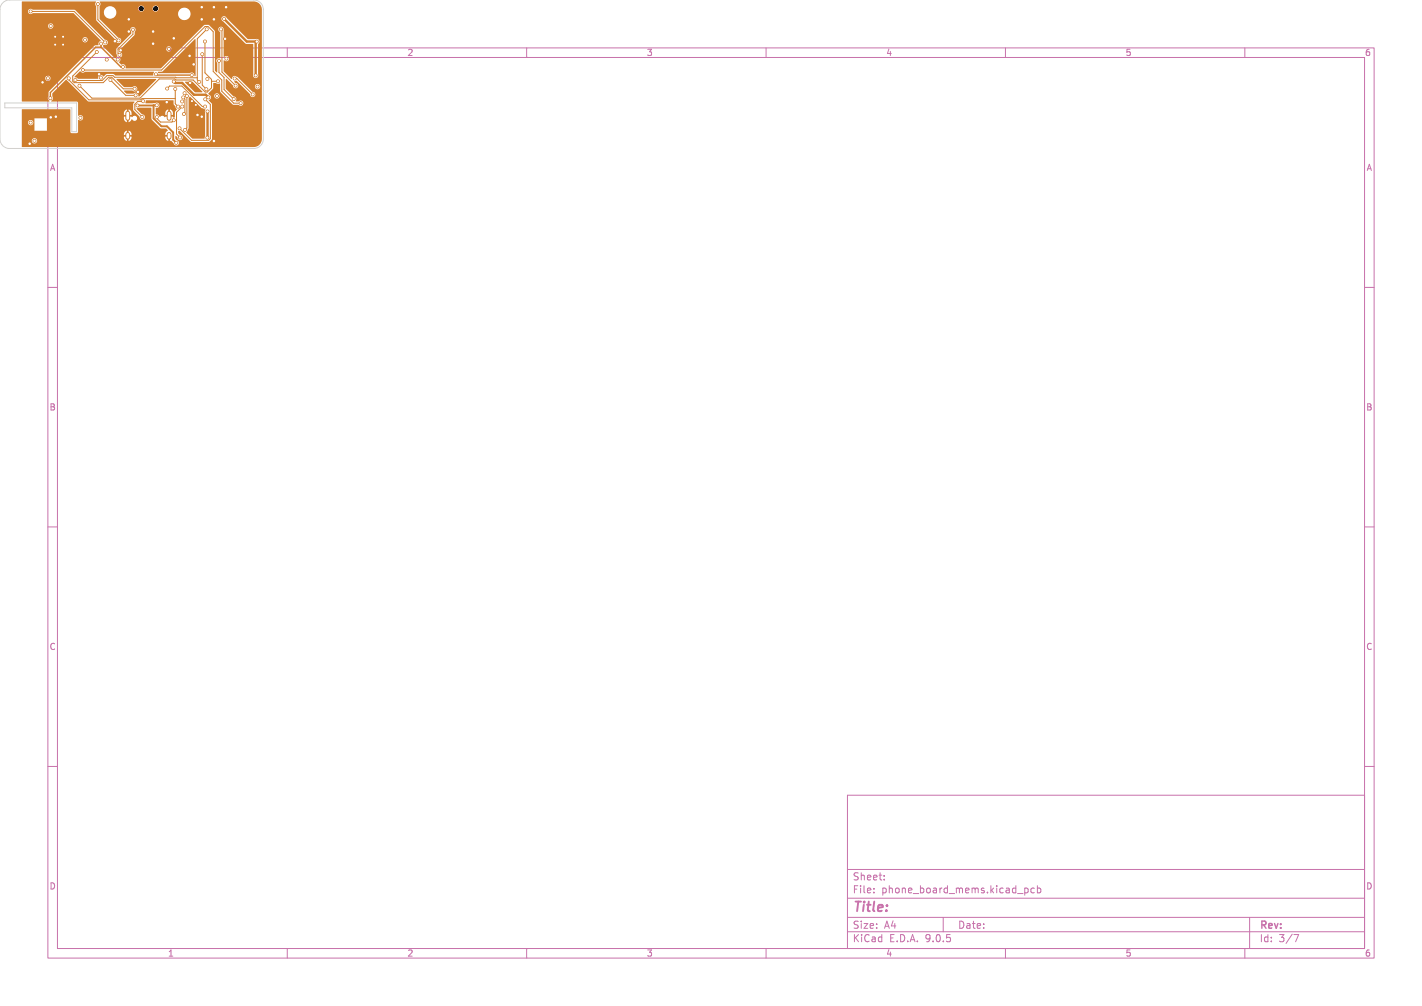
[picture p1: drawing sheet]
<svg xmlns="http://www.w3.org/2000/svg" width="297mm" height="210mm" viewBox="0 0 297 210" stroke-linecap="round" stroke-linejoin="round" font-family="sans-serif">
<defs><g id="words">
<text font-size="2.8" fill="#c872ab" x="178" y="190.9">Title:</text>
<g font-size="2.1" fill="#c872ab">
<text x="178" y="184">Sheet:</text>
<text x="178" y="186.7">File:</text>
<text x="184.1" y="186.7">phone_board_mems.kicad_pcb</text>
<text x="178" y="196.9">KiCad</text>
<text x="178" y="194.1">Size:</text>
<text x="184.7" y="194.1">A4</text>
<text x="185.7" y="196.9">E.D.A.</text>
<text x="193.3" y="196.9">9.0.5</text>
<text x="200" y="194.1">Date:</text>
<text x="263" y="194.3">Rev:</text>
<text x="263" y="196.9">Id:</text>
<text x="267.1" y="196.9">3/7</text>
</g>
<text font-size="1.8" fill="#fff" x="35" y="11.9">1</text>
<g font-size="1.8" fill="#c872ab">
<text x="85" y="11.9">2</text>
<text x="135" y="11.9">3</text>
<text x="185" y="11.9">4</text>
<text x="235" y="11.9">5</text>
<text x="285" y="11.9">6</text>
<text x="10.3" y="35.9">A</text>
<text x="285.4" y="35.9">A</text>
<text x="10.3" y="85.9">B</text>
<text x="285.3" y="85.9">B</text>
<text x="10.3" y="135.9">C</text>
<text x="285.3" y="135.9">C</text>
<text x="10.3" y="185.9">D</text>
<text x="285.3" y="185.9">D</text>
<text x="35" y="199.9">1</text>
<text x="85" y="199.9">2</text>
<text x="135" y="199.9">3</text>
<text x="185" y="199.9">4</text>
<text x="235" y="199.9">5</text>
<text x="285" y="199.9">6</text>
</g>
</g></defs>
<g fill="none" stroke="#c872ab" stroke-width=".21">
<path d="M10 10h277v190h-277zM12 12h273v186h-273zM60 10v2M110 10v2M160 10v2M210 10v2M260 10v2M10 60h2M285 60h2M10 110h2M285 110h2M10 160h2"/>
<path d="M177 166h108v32h-108zM285 160h2M60 198v2M110 198v2M160 198v2M177 194.5h108M177 191.5h108M177 187.5h108M177 181.5h108M182.5 186.3v.1M182.5 185.5v.1M184.7 183.6v.1"/>
<path d="M184.7 182.8v.1M197 191.5v3M210 198v2M214 185.4v1.5M214 185.5l.5-.1 .2 .3-.1 .6h-.6M216 185.5l-.4-.1-.3 .3 .2 .6h.5M216.7 185.5l.4-.1 .3 .3-.2 .6h-.5M216.7 184.9v1.5M260 198v2M261 191.5v6.5M270.2 195.1h1l-.6 1.5"/>
</g>
<path d="M26.7 23.6v1.1M26.7 28.1v.6M35.3 23.6v1.1M35.3 28.1v.6" fill="none" stroke="#ce7d2c" stroke-width="1"/>
<g fill="#ce7d2c" stroke="#ce7d2c" stroke-width=".21">
<circle cx="26.9" cy="6.6" r=".3"/>
<circle cx="11.5" cy="9.3" r=".25"/>
<circle cx="42.1" cy="1.5" r=".3"/>
<circle cx="32" cy="6.6" r=".3"/>
<circle cx="39.6" cy="11.7" r=".3"/>
<circle cx="34.8" cy="21.3" r=".3"/>
<circle cx="47.2" cy="1.5" r=".3"/>
<circle cx="26.9" cy="4" r=".3"/>
<circle cx="40.1" cy="21.1" r=".25"/>
<circle cx="13.2" cy="9.3" r=".25"/>
<circle cx="44.7" cy="29.4" r=".3"/>
<circle cx="6.2" cy="30" r=".3"/>
<circle cx="24" cy="8.6" r=".3"/>
<circle cx="39.7" cy="17.3" r=".3"/>
<circle cx="11.7" cy="24.4" r=".3"/>
<circle cx="47" cy="8.1" r=".3"/>
<circle cx="11.5" cy="7.7" r=".25"/>
<circle cx="42.1" cy="24.4" r=".3"/>
<circle cx="20.7" cy="15.5" r=".3"/>
<circle cx="44.7" cy="1.5" r=".3"/>
<circle cx="44.7" cy="4" r=".3"/>
<circle cx="36.3" cy="8" r=".3"/>
<circle cx="41.2" cy="24" r=".3"/>
<circle cx="28.8" cy="19.2" r=".3"/>
<circle cx="40.9" cy="21.9" r=".25"/>
<circle cx="42.1" cy="4" r=".3"/>
<circle cx="32" cy="9.1" r=".3"/>
<circle cx="40.5" cy="13.4" r=".3"/>
<circle cx="10.6" cy="24.5" r=".3"/>
<circle cx="25.2" cy="10.5" r=".3"/>
<circle cx="8.9" cy="17.2" r=".3"/>
<circle cx="13.2" cy="7.7" r=".25"/>
<circle cx="38.5" cy="19.5" r=".3"/>
<circle cx="32.7" cy="22" r=".3"/>
<circle cx="36.8" cy="29.8" r=".3"/>
<circle cx="28.7" cy="22" r=".3"/>
<circle cx="29.7" cy="24.4" r=".3"/>
<circle cx="29.9" cy="21.1" r=".3"/>
<circle cx="23.1" cy="16.7" r=".3"/>
<circle cx="28.3" cy="19.9" r=".3"/>
<circle cx="28.1" cy="18.5" r=".3"/>
<circle cx="20.2" cy="10.9" r=".3"/>
<circle cx="32.8" cy="24.5" r=".3"/>
<circle cx="36.3" cy="25.1" r=".3"/>
<circle cx="38.4" cy="23.8" r=".3"/>
<circle cx="38.3" cy="20.3" r=".3"/>
<circle cx="43.3" cy="23.3" r=".3"/>
<circle cx="38" cy="21.2" r=".3"/>
<circle cx="43.3" cy="16.5" r=".3"/>
<circle cx="43.3" cy="28.7" r=".3"/>
<circle cx="38.1" cy="22.2" r=".3"/>
<circle cx="37.6" cy="28.7" r=".3"/>
<circle cx="36.6" cy="18.6" r=".3"/>
<circle cx="37.2" cy="22.3" r=".3"/>
<circle cx="14.4" cy="16.4" r=".3"/>
<circle cx="42.8" cy="22.3" r=".3"/>
<circle cx="34.9" cy="18.5" r=".3"/>
<circle cx="35.3" cy="10.2" r=".3"/>
<circle cx="43.5" cy="20.3" r=".3"/>
<circle cx="36.3" cy="17" r=".3"/>
<circle cx="37.5" cy="26.8" r=".3"/>
<circle cx="42.9" cy="20.7" r=".3"/>
<circle cx="38.6" cy="27.1" r=".3"/>
<circle cx="39" cy="20.1" r=".3"/>
<circle cx="10.5" cy="20.5" r=".3"/>
<circle cx="16.8" cy="24.6" r=".3"/>
<circle cx="21.1" cy="9.1" r=".3"/>
<circle cx="32.6" cy="15.5" r=".3"/>
<circle cx="40" cy="15.7" r=".3"/>
<circle cx="47.3" cy="12.2" r=".3"/>
<circle cx="25.7" cy="14" r=".3"/>
<circle cx="25" cy="11.5" r=".3"/>
<circle cx="27.8" cy="6.2" r=".3"/>
<circle cx="53.6" cy="8.7" r=".3"/>
<circle cx="53.4" cy="15.7" r=".3"/>
<circle cx="46.8" cy="3.9" r=".3"/>
<circle cx="45.3" cy="20" r=".3"/>
<circle cx="10" cy="16.4" r=".3"/>
<circle cx="50.3" cy="21.5" r=".3"/>
<circle cx="17.3" cy="14.6" r=".3"/>
<circle cx="43.2" cy="6.1" r=".3"/>
<circle cx="6.4" cy="25.6" r=".3"/>
<circle cx="41.6" cy="17.1" r=".3"/>
<circle cx="15.7" cy="16.7" r=".3"/>
<circle cx="7.2" cy="29.4" r=".3"/>
<circle cx="42.8" cy="8.7" r=".3"/>
<circle cx="16.6" cy="17.9" r=".3"/>
<circle cx="45.5" cy="17" r=".3"/>
<circle cx="21.1" cy="16.2" r=".3"/>
<circle cx="42.2" cy="11.3" r=".3"/>
<circle cx="43.1" cy="18.6" r=".3"/>
<circle cx="24.8" cy="8.4" r=".3"/>
<circle cx="20.4" cy=".8" r=".3"/>
<circle cx="17.8" cy="8.3" r=".3"/>
<circle cx="22.3" cy="12.4" r=".3"/>
<circle cx="10.6" cy="5.4" r=".3"/>
<circle cx="24.6" cy="12.4" r=".3"/>
<circle cx="6.4" cy="2.4" r=".3"/>
<circle cx="22" cy="8.9" r=".3"/>
<circle cx="45.7" cy="12.7" r=".3"/>
<circle cx="48.8" cy="20.7" r=".3"/>
<circle cx="49" cy="16.4" r=".3"/>
<circle cx="52.8" cy="19.7" r=".3"/>
<circle cx="46.1" cy="6.1" r=".3"/>
<circle cx="53.8" cy="18.1" r=".3"/>
<circle cx="49.2" cy="17.9" r=".3"/>
</g>
<path d="M28.7 22h3.4M32.1 22v2.7l1.6 1.7h1.2l1.3 1.3v1.5l.6 .6M32.7 22h-.6" fill="none" stroke="#ce7d2c" stroke-width=".4"/>
<g fill="none" stroke="#ce7d2c" stroke-width=".21">
<path d="M6.4 2.4h9.1l6.5 6.5M14.4 16.4v.3l4.1 4.1h10.9l.3-.2h6.9M17.3 14.6h16.4l9.1-9.1h.7l1 1.1v8.3l1.8 1.8v2.3l2.5 2.5h1.5M20.2 10.9l-5 5v1l.3 .4h6.1l1.1-1.2h.6l2.5 2.4h2.3M20.4 .8v3.3l4.4 4.3M23.1 16.7l3.2 3.2h2M27.8 6.2v.9l-3.2 3.2v.8l.4 .4M27.8 6.2h.1M34.9 18.5l.5-.5h2.6l4.3 4.3h.5M36.6 18.6v3.1l.6 .6M36.6 18.6h.1M41.2 16.2l-17.3-.1-.3-.3h-1.2l-1.1 1-5.5-.1"/>
<path d="M42.2 11.3v6.5l.9 .8M42.8 8.7v6.5l1.4 1.4v1.7l-.9 .9h-.4l-2.6-2.5h-3.6l-.2-.2h-3.2l-4.1 4h-10l-2.6-2.6M43.2 6.1l-2 2v8.6l.4 .4M44.2 17h1.3M45.7 12.7v2.4l1.1 1.1v2.5l2 2M46.1 6.1l.3 .2v8.7l2.8 2.9M49 16.4h.5l3.3 3.3M29.9 21.1l-1.2 .1-.5 .6v1.1l1.5 1.5M32.8 24.5v.2l.7 .8h2.4l.4-.4M38.1 22.2l-1.2 1.2v4.6l.7 .7M38.3 20.3l.3 .4v2.9l-.2 .2M39 20.1v6.6l-.4 .4"/>
<path d="M42.9 20.7l1 1.1v7.1l-.3 .4h-3.6l-2.5-2.5"/>
</g>
<path d="M36.3 17l.3 .3h1.4l2.5 2.5h2.5l.5 .5M46.8 3.9l4.7 4.8h2.1M53.4 8.7v7M43.3 23.3v5.4" fill="none" stroke="#ce7d2c" stroke-width=".5"/>
<path d="M21.1 9.1v.7M21.1 9.8h-1.1l-9.5 9.5v1.2M21.1 9.8l4.1 4.2h.5M32.6 15.5l.1 .2h7.3" fill="none" stroke="#ce7d2c" stroke-width=".3"/>
<g fill="#ce7d2c">
<path d="M4.6 .3h15.4l.1 .1a.61 .61 0 0 0 0 .9l.1 3 4 4.1a.57 .57 0 0 0 .5 .6 .57 .57 0 0 0 .6-.6 .57 .57 0 0 0-.6-.5l-3.9-3.9v-1.5h.9v.2a1.3 1.3 0 0 0 1.2 1.2 1.3 1.3 0 0 0 1.4-1.1h12.9v.2a1.3 1.3 0 0 0 .8 1.1 1.3 1.3 0 0 0 1.4-.2h6.8l.2 .4 4.8 4.8 1.7 .1v6.3a.56 .56 0 0 0 .2 .7 .56 .56 0 0 0 .7-.1l.1-6.9a.58 .58 0 0 0 .2-.8 .58 .58 0 0 0-.7-.2h-1.7l-4.5-4.6a.56 .56 0 0 0-.5-.2 .56 .56 0 0 0-.5 .5h-6.8l.1-.2a1.3 1.3 0 0 0-.5-2 1.3 1.3 0 0 0-1.8 1.1h-12.9v-.5l-.3-.6h4.9v.2a.63 .63 0 0 0 .7 .5 .63 .63 0 0 0 .5-.7h1.8v.2a.63 .63 0 0 0 .9 .4 .63 .63 0 0 0 0-1 .63 .63 0 0 0-.9 .4h-1.8l-.1-.3-.3-.2a.63 .63 0 0 0-.8 .5h-4.9l-.2-.1a1.3 1.3 0 0 0-2.1 .9h-.9v-1.3a.67 .67 0 0 0 0-.8l32.2-.1a1.7 1.7 0 0 1 1.7 1.7v27a1.7 1.7 0 0 1-1.7 1.7l-48.4-.1v-1.3h2a.56 .56 0 0 0 .8 .6 .56 .56 0 0 0 .2-.9 .56 .56 0 0 0-.9 .2l-.1 .1h-2v-1.3h21.3v.2h.5v.3h-.5a.81 .81 0 0 0 .6 .9v-.5h.4v.5l.4-.2 .2-.7h-.5v-.3h.5a.81 .81 0 0 0-.6-.9v.5h-.4v-.5l-.4 .2-.2 .5h-21.3v-.7h5.2v-2.6h-2.6v2.6h-2.6v-1.8h1.2a.56 .56 0 0 0 .7 .7 .56 .56 0 0 0 .3-.9 .56 .56 0 0 0-.9 .2h-1.3v-2.7h10.1v4.7l.3 .3h1l.3-.2v-2.5a.6 .6 0 0 0 1-.2 .6 .6 0 0 0-.4-.9l-.6 .2v-.7h9.6v.5h.5v.3h-.5v.7l.3 .3 .3 .2v-.5h.4v.5l.7-.6a.55 .55 0 0 0 .9 .1 .55 .55 0 0 0-.1-.8 .55 .55 0 0 0-.8 .3l-.6-.2v-.3h.5v-.5l-.2-.4-.4-.2v.5h-.4v-.6l-.4 .3-.2 .4h-9.6v-2l-.2-.3h-5.3l-.1-.2a.59 .59 0 0 0 .2-.9v-.6l3-2.9 4.5 4.6h9.7l-.3 .5v1.3l1.4 1.4a.56 .56 0 0 0 .6 .6 .56 .56 0 0 0 .5-.7 .56 .56 0 0 0-.7-.4l-1.1-1.3 .6-.1h2.5l.1 2.5 1.7 1.7 1.3 .1 .3 .4v.1a.8 .8 0 0 0-.5 .9h.5v.3h-.5l.3 .8 .3 .1v-.5h.4v.5h.3l.5 .5a.56 .56 0 0 0 .9 .3 .56 .56 0 0 0-.3-.9l-.3-.3v-.6l.5 .3a.56 .56 0 0 0 .5 .5 .56 .56 0 0 0 .6-.6 .56 .56 0 0 0-.7-.5l-.3-.3 .1-.5 .3 .1 2.4 2.3h3.6l.6-.6 .1-7.3-.7-.8 .1-.2a.55 .55 0 0 0 .2-.8h.8v.1a.56 .56 0 0 0 .9 .4 .56 .56 0 0 0 0-.9 .56 .56 0 0 0-.9 .4h-.8l-.4-.5 1-1v-1.1l.6-.1 .4 .2 .4-.1 .1 1.9 2.6 2.5 1.2 .1a.57 .57 0 0 0 .8 .1 .57 .57 0 0 0 0-.9 .57 .57 0 0 0-.8 .1h-.5a.67 .67 0 0 0-.6-1.1l-1.6-1.6 .1-2h.1l1.4 1.4a.56 .56 0 0 0 .5 .5 .56 .56 0 0 0 .6-.6 .56 .56 0 0 0-.7-.5l-.2-.3 .5-.1 2.8 2.7a.57 .57 0 0 0 .5 .7 .57 .57 0 0 0 .6-.6 .57 .57 0 0 0-.6-.6l-1.1-1.1h1.6a.56 .56 0 0 0 .7 .7 .56 .56 0 0 0 .3-1 .56 .56 0 0 0-.9 .3h-1.7l-1.9-1.9a.74 .74 0 0 0-.8-.2 .74 .74 0 0 0-.5 .6l-1.7-1.6 .1-2.3a.59 .59 0 0 0 .9 .1 .59 .59 0 0 0-.1-.9 .59 .59 0 0 0-.8 .1l-.1-5.6a.56 .56 0 0 0-.3-.6 .56 .56 0 0 0-.6 0 .63 .63 0 0 0 .2 1v5.4a.61 .61 0 0 0-.7 .3 .61 .61 0 0 0 .1 .8v1.8l-.1 .1-.4-.4v-8.1l-1.2-1.3-.9-.1-9.2 9h-7.4a.63 .63 0 0 0-.2-.7 .63 .63 0 0 0-.7 0l-.4-.5 .3-.5-.2-.4a.64 .64 0 0 0 .5-.7 .64 .64 0 0 0-.5-.6v-.4l.3-.3h9.4v.2a.56 .56 0 0 0 .9 .4 .56 .56 0 0 0 0-1 .56 .56 0 0 0-.9 .4h-9.4l2.8-2.7v-.7a.57 .57 0 0 0 .1-.9 .57 .57 0 0 0-.8 0 .57 .57 0 0 0 0 .9v.3l-3 3.1-.1 1.1a.54 .54 0 0 1 .2 .6 .54 .54 0 0 1-.5 .4l-2.5-2.5 .1-.4a.58 .58 0 0 0 .9-.3 .58 .58 0 0 0-.6-.7l-6.3-6.2-8.8-.1a.57 .57 0 0 0-.8 0 .57 .57 0 0 0 .1 .9 .57 .57 0 0 0 .8-.2l8.5 .1 5.6 5.6-.1 .2a.62 .62 0 0 0-.3 .8l-.8 .1-9.6 9.6-.1 1.1a.65 .65 0 0 0 .3 .9h-5.8v-4.8h4.9v.1a.56 .56 0 0 0 .8 .4 .56 .56 0 0 0 0-.9 .56 .56 0 0 0-.8 .4h-4.9v-8.1h12.6v.2a.56 .56 0 0 0 .9 .4 .56 .56 0 0 0 0-1 .56 .56 0 0 0-.9 .4h-12.6v-2.8h5.4v.1a.56 .56 0 0 0 .9 .4 .56 .56 0 0 0 0-.9 .56 .56 0 0 0-.9 .4h-5.4z"/>
<path d="M39.6 20.2l2.5 2.3 .8 .4-.1 5.5-.1 .5h-2.6l-1.2-1.2 .5-1v-6.2z"/>
<path d="M30.5 20.9h5.7l.1 .9 .7 1-.5 .5v1.2l-.9-.2v-.3h.5v-.5l-.2-.4-.4-.3v.6h-.4v-.6l-.5 .4-.1 .8h.5v.3l-.5 .2a.76 .76 0 0 0-1.2-.1 .69 .69 0 0 0-.8-.5v-1.3a.58 .58 0 0 0 .8-.7 .58 .58 0 0 0-.9-.4l-1.9 .1z"/>
<path d="M24.3 16.5h8.3v.1l-3.6 3.5a.65 .65 0 0 0-.3-.6 .65 .65 0 0 0-.8 0l-1.5 .1-.5-.6 .1-.1h1.6a.57 .57 0 0 0 .9 .1 .57 .57 0 0 0 0-.9 .57 .57 0 0 0-.9 .1h-1.7z"/>
<path d="M38.6 17.1h1.6l2.1 2.1-1.6 .1z"/>
<path d="M16.7 14.9h.1a.59 .59 0 0 0 1 .1h14.4l-.3 .8h-7.8l-.5-.4h-1.3l-.7 .6a.63 .63 0 0 0-.7-.3 .63 .63 0 0 0-.4 .7l-4.2 .1-.7-.4z"/>
<path d="M33 15l1-.1 6.7-6.8 .2 .1v7.6l-.2 .1a.66 .66 0 0 0-.3-.7 .66 .66 0 0 0-.8 .1h-6.5z"/>
</g>
<path d="M.6 .6l.7-.5 .7-.1h51a2 2 0 0 1 2 2v27a2 2 0 0 1-2 2h-51a2 2 0 0 1-2-2v-27l.2-.8zM1 21.5h15v6h-1v-5h-14z" fill="none" stroke="#d0d2cd" stroke-width=".21"/>
<g fill="#fff" stroke="#fff" stroke-width=".21">
<circle cx="26.9" cy="6.6" r=".15"/>
<circle cx="11.5" cy="9.3" r=".1"/>
<circle cx="42.1" cy="1.5" r=".15"/>
<circle cx="32" cy="6.6" r=".15"/>
<circle cx="39.6" cy="11.7" r=".15"/>
<circle cx="34.8" cy="21.3" r=".15"/>
<circle cx="47.2" cy="1.5" r=".15"/>
<circle cx="26.9" cy="4" r=".15"/>
<circle cx="40.1" cy="21.1" r=".1"/>
<circle cx="13.2" cy="9.3" r=".1"/>
<circle cx="44.7" cy="29.4" r=".15"/>
<circle cx="6.2" cy="30" r=".15"/>
<circle cx="24" cy="8.6" r=".15"/>
<circle cx="39.7" cy="17.3" r=".15"/>
<circle cx="11.7" cy="24.4" r=".15"/>
<circle cx="47" cy="8.1" r=".15"/>
<circle cx="11.5" cy="7.7" r=".1"/>
<circle cx="42.1" cy="24.4" r=".15"/>
<circle cx="20.7" cy="15.5" r=".15"/>
<circle cx="44.7" cy="1.5" r=".15"/>
<circle cx="44.7" cy="4" r=".15"/>
<circle cx="36.3" cy="8" r=".15"/>
<circle cx="41.2" cy="24" r=".15"/>
<circle cx="28.8" cy="19.2" r=".15"/>
<circle cx="40.9" cy="21.9" r=".1"/>
<circle cx="42.1" cy="4" r=".15"/>
<circle cx="32" cy="9.1" r=".15"/>
<circle cx="40.5" cy="13.4" r=".15"/>
<circle cx="10.6" cy="24.5" r=".15"/>
<circle cx="25.2" cy="10.5" r=".15"/>
<circle cx="8.9" cy="17.2" r=".15"/>
<circle cx="13.2" cy="7.7" r=".1"/>
<circle cx="38.5" cy="19.5" r=".15"/>
<circle cx="32.7" cy="22" r=".15"/>
<circle cx="36.8" cy="29.8" r=".15"/>
<circle cx="28.7" cy="22" r=".15"/>
<circle cx="29.7" cy="24.4" r=".15"/>
<circle cx="29.9" cy="21.1" r=".15"/>
<circle cx="23.1" cy="16.7" r=".15"/>
<circle cx="28.3" cy="19.9" r=".15"/>
<circle cx="28.1" cy="18.5" r=".15"/>
<circle cx="20.2" cy="10.9" r=".15"/>
<circle cx="32.7" cy="24.5" r=".15"/>
<circle cx="36.3" cy="25.1" r=".15"/>
<circle cx="38.4" cy="23.8" r=".15"/>
<circle cx="38.3" cy="20.3" r=".15"/>
<circle cx="43.3" cy="23.3" r=".15"/>
<circle cx="38" cy="21.2" r=".15"/>
<circle cx="43.3" cy="16.5" r=".15"/>
<circle cx="43.3" cy="28.7" r=".15"/>
<circle cx="38.1" cy="22.2" r=".15"/>
<circle cx="37.6" cy="28.7" r=".15"/>
<circle cx="36.6" cy="18.6" r=".15"/>
<circle cx="37.2" cy="22.3" r=".15"/>
<circle cx="14.4" cy="16.4" r=".15"/>
<circle cx="42.8" cy="22.3" r=".15"/>
<circle cx="34.9" cy="18.5" r=".15"/>
<circle cx="43.5" cy="20.3" r=".15"/>
<circle cx="36.3" cy="17" r=".15"/>
<circle cx="37.5" cy="26.8" r=".15"/>
<circle cx="42.9" cy="20.7" r=".15"/>
<circle cx="38.6" cy="27.1" r=".15"/>
<circle cx="39" cy="20.1" r=".15"/>
<circle cx="10.5" cy="20.5" r=".15"/>
<circle cx="16.8" cy="24.6" r=".15"/>
<circle cx="21.1" cy="9.1" r=".15"/>
<circle cx="32.6" cy="15.5" r=".15"/>
<circle cx="40" cy="15.7" r=".15"/>
<circle cx="47.3" cy="12.2" r=".15"/>
<circle cx="25.7" cy="14" r=".15"/>
<circle cx="25" cy="11.4" r=".15"/>
<circle cx="27.8" cy="6.2" r=".15"/>
<circle cx="53.6" cy="8.7" r=".15"/>
<circle cx="53.4" cy="15.7" r=".15"/>
<circle cx="46.8" cy="3.9" r=".15"/>
<circle cx="45.3" cy="20" r=".15"/>
<circle cx="10" cy="16.4" r=".15"/>
<circle cx="50.3" cy="21.5" r=".15"/>
<circle cx="17.3" cy="14.6" r=".15"/>
<circle cx="43.2" cy="6.1" r=".15"/>
<circle cx="6.4" cy="25.6" r=".15"/>
<circle cx="41.6" cy="17.1" r=".15"/>
<circle cx="15.8" cy="16.7" r=".15"/>
<circle cx="7.2" cy="29.4" r=".15"/>
<circle cx="42.8" cy="8.7" r=".15"/>
<circle cx="16.6" cy="17.9" r=".15"/>
<circle cx="45.5" cy="17" r=".15"/>
<circle cx="21.1" cy="16.2" r=".15"/>
<circle cx="42.2" cy="11.3" r=".15"/>
<circle cx="43.1" cy="18.6" r=".15"/>
<circle cx="24.8" cy="8.4" r=".15"/>
<circle cx="20.4" cy=".8" r=".15"/>
<circle cx="17.8" cy="8.3" r=".15"/>
<circle cx="22.3" cy="12.4" r=".15"/>
<circle cx="10.6" cy="5.4" r=".15"/>
<circle cx="24.6" cy="12.4" r=".15"/>
<circle cx="6.4" cy="2.4" r=".15"/>
<circle cx="22" cy="8.9" r=".15"/>
<circle cx="45.7" cy="12.7" r=".15"/>
<circle cx="48.8" cy="20.7" r=".15"/>
<circle cx="49" cy="16.4" r=".15"/>
<circle cx="52.8" cy="19.7" r=".15"/>
<circle cx="46.1" cy="6.1" r=".15"/>
<circle cx="53.8" cy="18.1" r=".15"/>
<circle cx="49.2" cy="17.9" r=".15"/>
<circle cx="28.1" cy="24.7" r=".32"/>
<circle cx="33.9" cy="24.7" r=".32"/>
<circle cx="23" cy="2.6" r="1.1"/>
<circle cx="38.5" cy="2.9" r="1.1"/>
</g>
<g fill="#000" stroke="#000" stroke-width=".21">
<circle cx="29.5" cy="1.8" r=".42"/>
<circle cx="32.5" cy="1.8" r=".42"/>
</g>
<path d="M26.7 23.6v1.1M26.7 28.1v.6M35.3 23.6v1.1M35.3 28.1v.6" fill="none" stroke="#fff" stroke-width=".6"/>
<use href="#words"/>
</svg>
